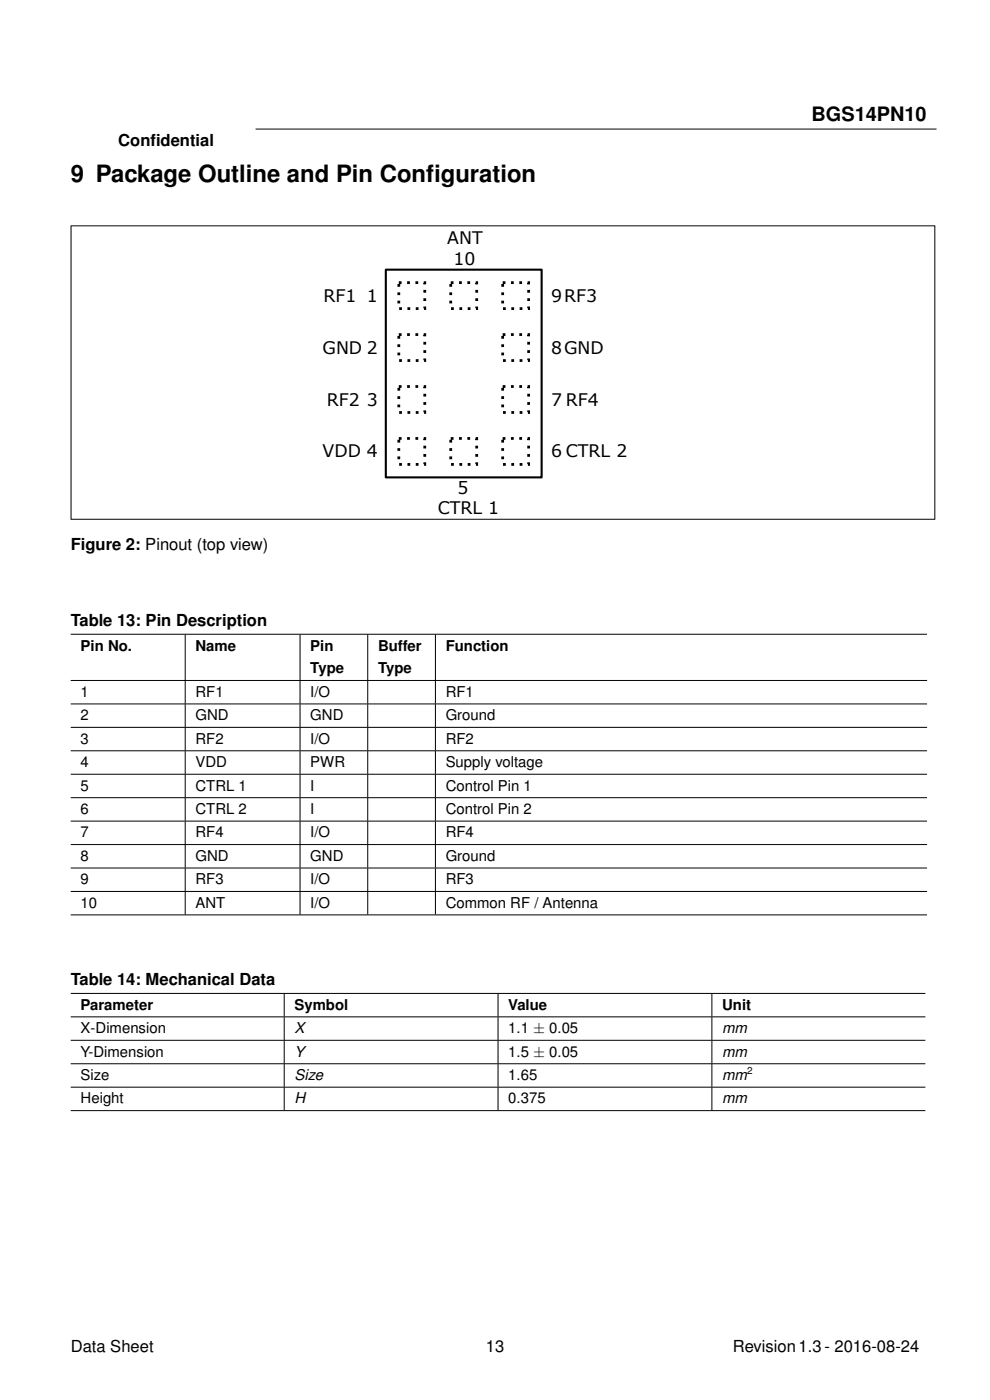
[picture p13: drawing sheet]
<svg xmlns="http://www.w3.org/2000/svg" width="210mm" height="297mm" viewBox="0 0 210 297" stroke-linecap="round" stroke-linejoin="round" font-family="sans-serif">
<defs><g id="words">
<g font-size="5.1">
<text x="15" y="38.7">9 Package Outline and Pin Conf</text>
<text x="90.4" y="38.7">iguration</text>
</g>
<text font-size="4.2" x="172.2" y="25.7">BGS14PN10</text>
<g font-size="3.7">
<text x="94.9" y="51.7">ANT</text>
<text x="96.2" y="56.3">10</text>
<text x="68.6" y="64">RF1</text>
<text x="77.8" y="64">1</text>
<text x="116.9" y="64">9RF3</text>
<text x="68.4" y="75">GND 2</text>
<text x="116.9" y="75">8GND</text>
<text x="69.4" y="86">RF2</text>
<text x="77.8" y="86">3</text>
<text x="116.9" y="86">7 RF4</text>
<text x="68.4" y="97.1">VDD 4</text>
<text x="116.9" y="97.1">6 CTRL 2</text>
<text x="97.1" y="104.8">5</text>
<text x="92.9" y="109">CTRL 1</text>
</g>
<g font-size="3.5">
<text x="25.1" y="31">Conf</text>
<text x="31.9" y="31">idential</text>
<text x="15" y="116.7">Figure 2: Pinout (top view)</text>
<text x="15" y="132.9">Table 13: Pin Description</text>
<text x="15" y="209.1">Table 14: Mechanical Data</text>
<text x="15" y="286.8">Data Sheet</text>
<text x="103" y="286.8">13</text>
<text x="155.5" y="286.8">Revision1.3- 2016-08-24</text>
</g>
<g font-size="3.2">
<text x="17.1" y="138">Pin No.</text>
<text x="41.5" y="138">Name</text>
<text x="65.8" y="138">Pin</text>
<text x="65.8" y="142.8">Type</text>
<text x="80.2" y="138">Buffer</text>
<text x="80.2" y="142.8">Type</text>
<text x="94.5" y="138">Function</text>
<text x="17.1" y="147.8">1</text>
<text x="41.5" y="147.8">RF1</text>
<text x="65.8" y="147.8">I/O</text>
<text x="94.5" y="147.8">RF1</text>
<text x="17.1" y="152.8">2</text>
<text x="41.5" y="152.8">GND</text>
<text x="65.8" y="152.8">GND</text>
<text x="94.5" y="152.8">Ground</text>
<text x="17.1" y="157.8">3</text>
<text x="41.5" y="157.8">RF2</text>
<text x="65.8" y="157.8">I/O</text>
<text x="94.5" y="157.8">RF2</text>
<text x="17.1" y="162.7">4</text>
<text x="17.1" y="167.7">5</text>
<text x="41.5" y="162.7">VDD</text>
<text x="41.5" y="167.7">CTRL 1</text>
<text x="65.8" y="162.7">PWR</text>
<text x="65.8" y="167.7">I</text>
<text x="94.5" y="162.7">Supply voltage</text>
<text x="94.5" y="167.7">Control Pin 1</text>
<text x="17.1" y="172.7">6</text>
<text x="41.5" y="172.7">CTRL 2</text>
<text x="65.8" y="172.7">I</text>
<text x="94.5" y="172.7">Control Pin 2</text>
<text x="17.1" y="177.6">7</text>
<text x="41.5" y="177.6">RF4</text>
<text x="65.8" y="177.6">I/O</text>
<text x="94.5" y="177.6">RF4</text>
<text x="17.1" y="182.6">8</text>
<text x="41.5" y="182.6">GND</text>
<text x="65.8" y="182.6">GND</text>
<text x="94.5" y="182.6">Ground</text>
<text x="17.1" y="187.6">9</text>
<text x="41.5" y="187.6">RF3</text>
<text x="65.8" y="187.6">I/O</text>
<text x="94.5" y="187.6">RF3</text>
<text x="17.1" y="192.6">10</text>
<text x="41.5" y="192.6">ANT</text>
<text x="65.8" y="192.6">I/O</text>
<text x="94.5" y="192.6">Common RF / Antenna</text>
<text x="17.1" y="214.2">Parameter</text>
<text x="62.5" y="214.2">Symbol</text>
<text x="107.8" y="214.2">Value</text>
<text x="153.2" y="214.2">Unit</text>
<text x="17.1" y="219.2">X-Dimension</text>
<text x="62.5" y="219.2">X</text>
<text x="107.8" y="219.2">1.1 ± 0.05</text>
<text x="153.2" y="219.2">mm</text>
<text x="17.1" y="224.1">Y-Dimension</text>
<text x="62.5" y="224.1">Y</text>
<text x="107.8" y="224.1">1.5 ± 0.05</text>
<text x="153.2" y="224.1">mm</text>
<text x="17.1" y="229.1">Size</text>
<text x="62.5" y="229.1">Size</text>
<text x="107.8" y="229.1">1.65</text>
<text x="153.2" y="229.1">mm</text>
<text x="17.1" y="234.1">Height</text>
<text x="62.5" y="234.1">H</text>
<text x="107.8" y="234.1">0.375</text>
<text x="153.2" y="234.1">mm</text>
</g>
<text font-size="2.1" x="158.5" y="227.8">2</text>
</g></defs>
<path d="M54.2 27.4h144.5" fill="none" stroke="#000" stroke-width=".21"/>
<path d="M81.8 57.2h33.1v44.1h-33.1z" fill="none" stroke="#000" stroke-width=".44"/>
<g fill="#fff" stroke="#000" stroke-width=".59" stroke-dasharray=".6 1.2" stroke-linecap="butt">
<path d="M84.6 60h5.5v5.5h-5.5z"/>
<path d="M95.6 60h5.5v5.5h-5.5z"/>
<path d="M106.6 60h5.5v5.5h-5.5z"/>
<path d="M84.6 71h5.5v5.5h-5.5z"/>
<path d="M106.6 71h5.5v5.5h-5.5z"/>
<path d="M84.6 82h5.5v5.5h-5.5z"/>
<path d="M106.6 82h5.5v5.5h-5.5z"/>
<path d="M84.6 93h5.5v5.5h-5.5z"/>
<path d="M95.6 93h5.5v5.5h-5.5z"/>
<path d="M106.6 93h5.5v5.5h-5.5z"/>
</g>
<path d="M15 47.9h183.4M15.1 47.9v62.3M198.3 47.9v62.3M15 110.2h183.4" fill="none" stroke="#000" stroke-width=".21"/>
<path d="M15 134.5h181.6v59.7h-181.6z" fill="#fff"/>
<g fill="none" stroke="#000" stroke-width=".21">
<path d="M15 134.6h181.6M39.3 134.6v9.7M63.6 134.6v9.7M78 134.6v9.7M92.4 134.6v9.7M15 144.4h181.6M15 149.3h181.6M15 154.3h181.6M15 159.3h181.6M39.3 144.4v4.9M39.3 149.4v4.8M39.3 154.4v4.8"/>
<path d="M39.3 159.3v4.9M63.6 144.4v4.9M63.6 149.4v4.8M63.6 154.4v4.8M63.6 159.3v4.9M78 144.4v4.9M78 149.4v4.8M78 154.4v4.8M78 159.3v4.9M92.4 144.4v4.9M92.4 149.4v4.8M92.4 154.4v4.8"/>
<path d="M92.4 159.3v4.9M15 164.2h181.6M15 169.2h181.6M15 174.2h181.6M15 179.2h181.6M39.3 164.3v4.9M39.3 169.3v4.8M39.3 174.3v4.8M39.3 179.2v4.9M63.6 164.3v4.9M63.6 169.3v4.8M63.6 174.3v4.8"/>
<path d="M63.6 179.2v4.9M78 164.3v4.9M78 169.3v4.8M78 174.3v4.8M78 179.2v4.9M92.4 164.3v4.9M92.4 169.3v4.8M92.4 174.3v4.8M92.4 179.2v4.9M15 184.1h181.6M15 189.1h181.6M15 194.1h181.6"/>
<path d="M39.3 184.2v4.8M39.3 189.2v4.8M63.6 184.2v4.8M63.6 189.2v4.8M78 184.2v4.8M78 189.2v4.8M92.4 184.2v4.8M92.4 189.2v4.8"/>
</g>
<path d="M15 210.7h181.3v25h-181.3z" fill="#fff"/>
<g fill="none" stroke="#000" stroke-width=".21">
<path d="M15 210.7h181.3M15 215.7h181.3M60.3 210.8v4.9M60.3 215.8v4.8M105.6 210.8v4.9M105.6 215.8v4.8M151 210.8v4.9M151 215.8v4.8M15 220.7h181.3M15 225.7h181.3M15 230.6h181.3M15 235.6h181.3"/>
<path d="M60.3 220.8v4.8M60.3 225.7v4.9M60.3 230.7v4.8M105.6 220.8v4.8M105.6 225.7v4.9M105.6 230.7v4.8M151 220.8v4.8M151 225.7v4.9M151 230.7v4.8"/>
</g>
<use href="#words"/>
</svg>
